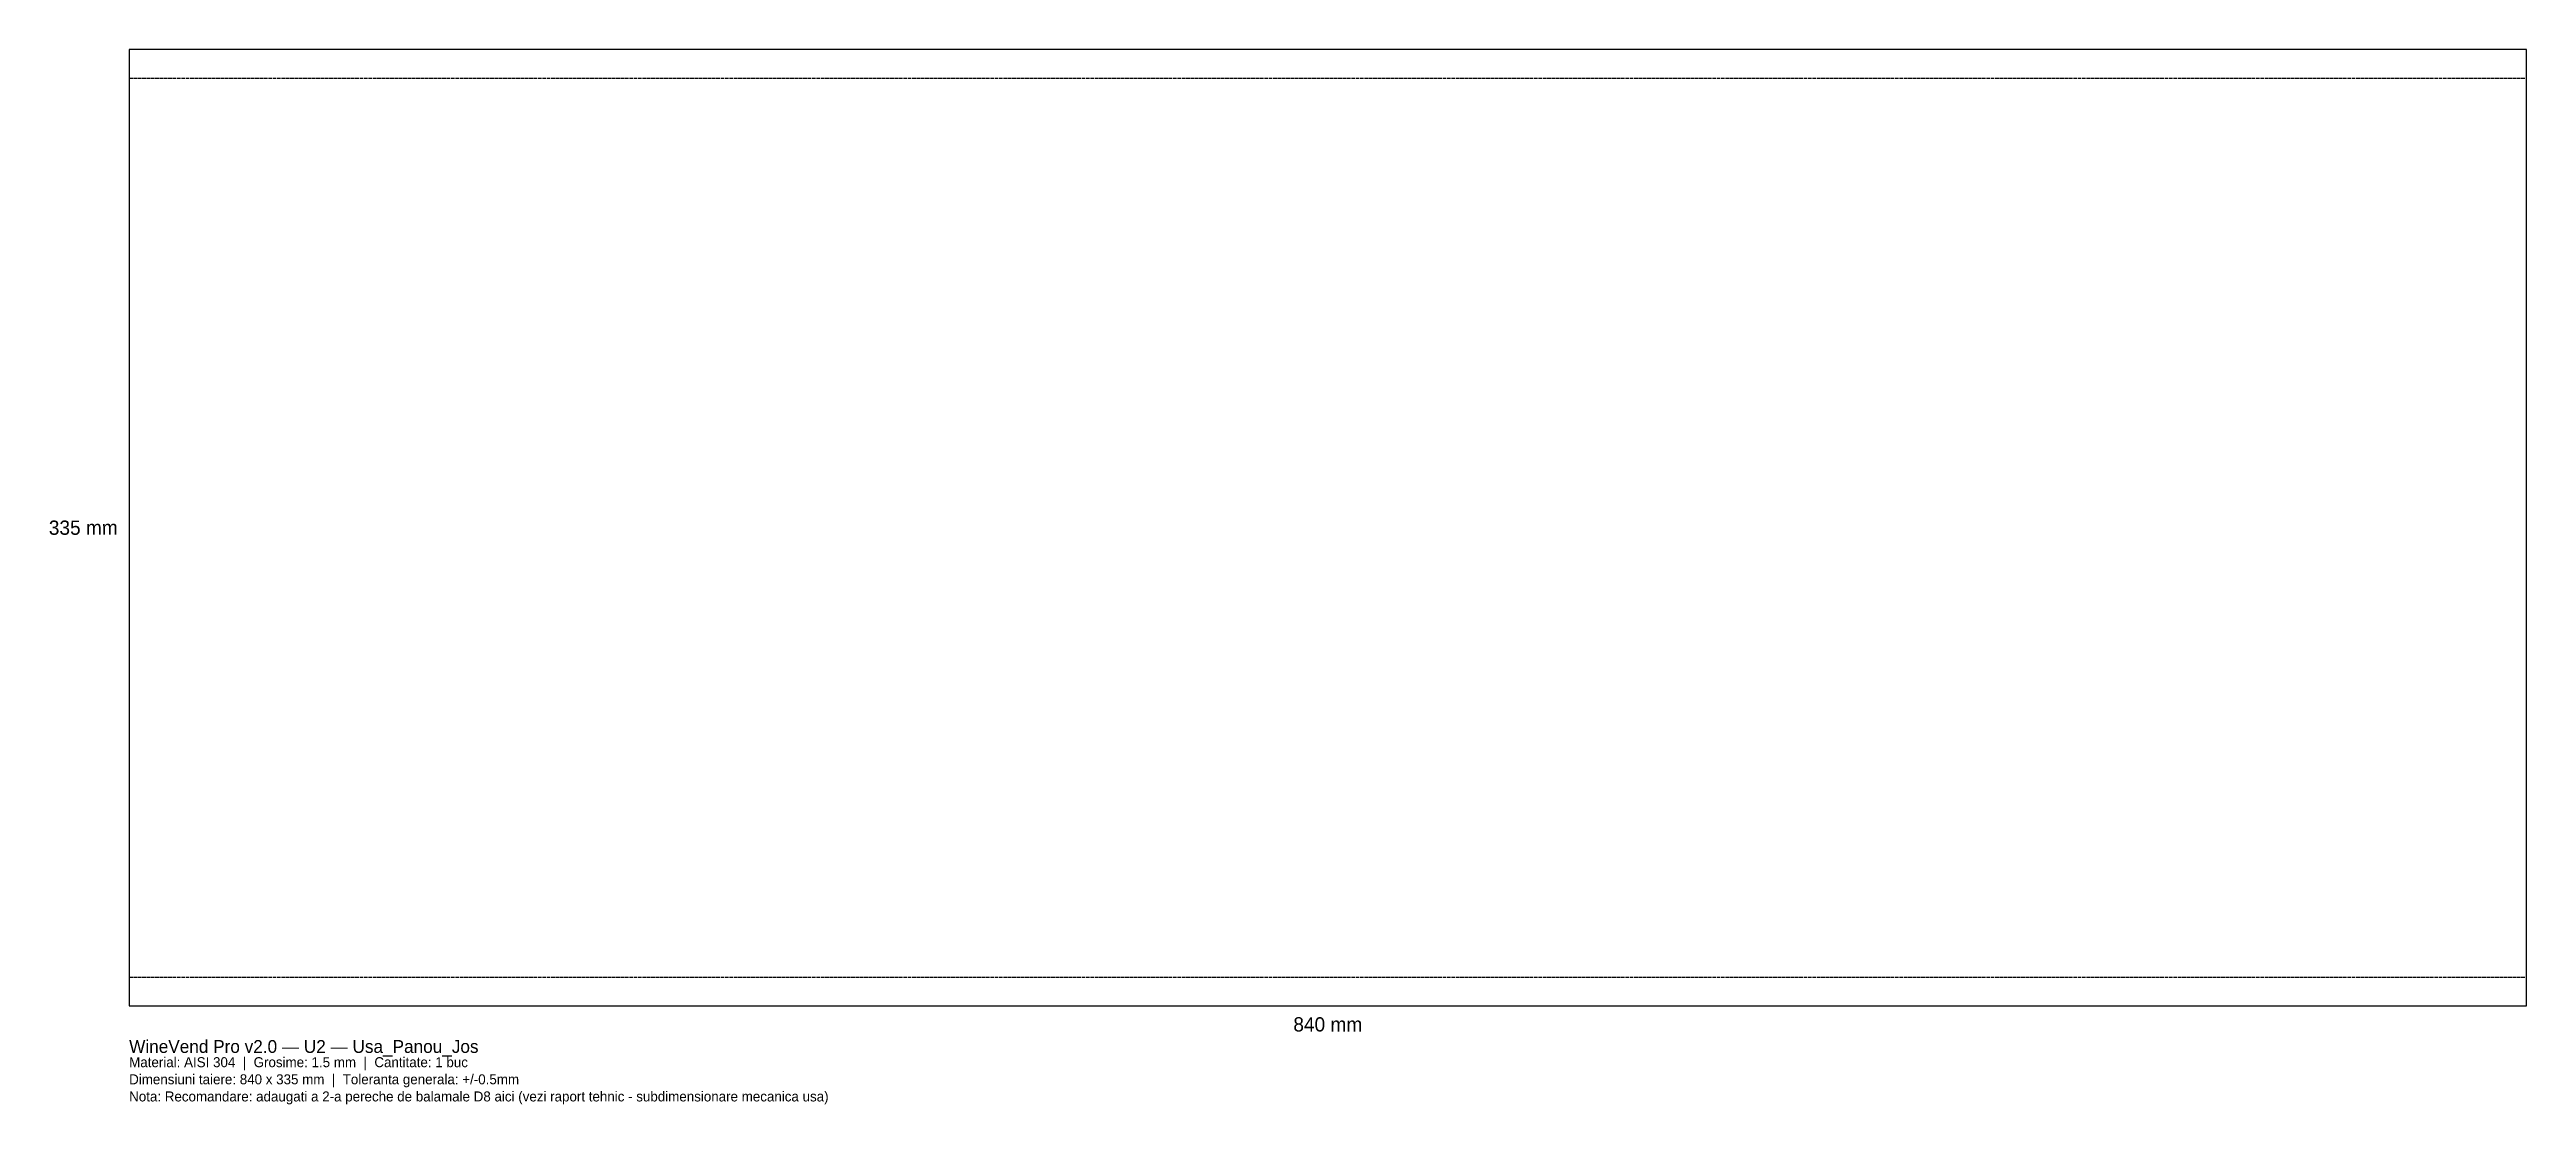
# Model space of a CAD drawing. Header units: millimetres. Extents: x -28 to 840, y -35 to 335.
import ezdxf
from ezdxf.enums import TextEntityAlignment as Align

# ---------------------------------------------------------------- set-up
doc = ezdxf.new("R2010")
doc.units = ezdxf.units.MM
doc.linetypes.add('DASHED', pattern=[1.524, 1.27, -0.254])
for name, color, linetype in [('COTE', 7, 'Continuous'), ('INDOIRE', 5, 'DASHED'), ('TAIERE', 1, 'Continuous')]:
    doc.layers.add(name, color=color, linetype=linetype)

msp = doc.modelspace()

# ---------------------------------------------------------------- linework, layer by layer
at = {"layer": 'INDOIRE'}
for p, q in [((0, 325), (840, 325)), ((0, 10), (840, 10))]:
    msp.add_line(p, q, dxfattribs=at)
at = {"layer": 'TAIERE'}
msp.add_lwpolyline([(0, 0), (840, 0), (840, 335), (0, 335), (0, 0)], close=True, dxfattribs=at)

# ---------------------------------------------------------------- texts
at = {"layer": 'COTE'}
msp.add_text('335 mm', height=5, dxfattribs=at).set_placement((-4, 167.5), align=Align.MIDDLE_RIGHT)
msp.add_text('840 mm', height=5, dxfattribs=at).set_placement((420, -4), align=Align.TOP_CENTER)
for s, height, p in [('WineVend Pro v2.0 — U2 — Usa_Panou_Jos', 4.5, (0, -12)), ('Material: AISI 304  |  Grosime: 1.5 mm  |  Cantitate: 1 buc', 3.5, (0, -18)), ('Dimensiuni taiere: 840 x 335 mm  |  Toleranta generala: +/-0.5mm', 3.5, (0, -24)), ('Nota: Recomandare: adaugati a 2-a pereche de balamale D8 aici (vezi raport tehnic - subdimensionare mecanica usa)', 3.5, (0, -30))]:
    msp.add_text(s, height=height, dxfattribs=at).set_placement(p, align=Align.TOP_LEFT)

doc.saveas('drawing.dxf')
